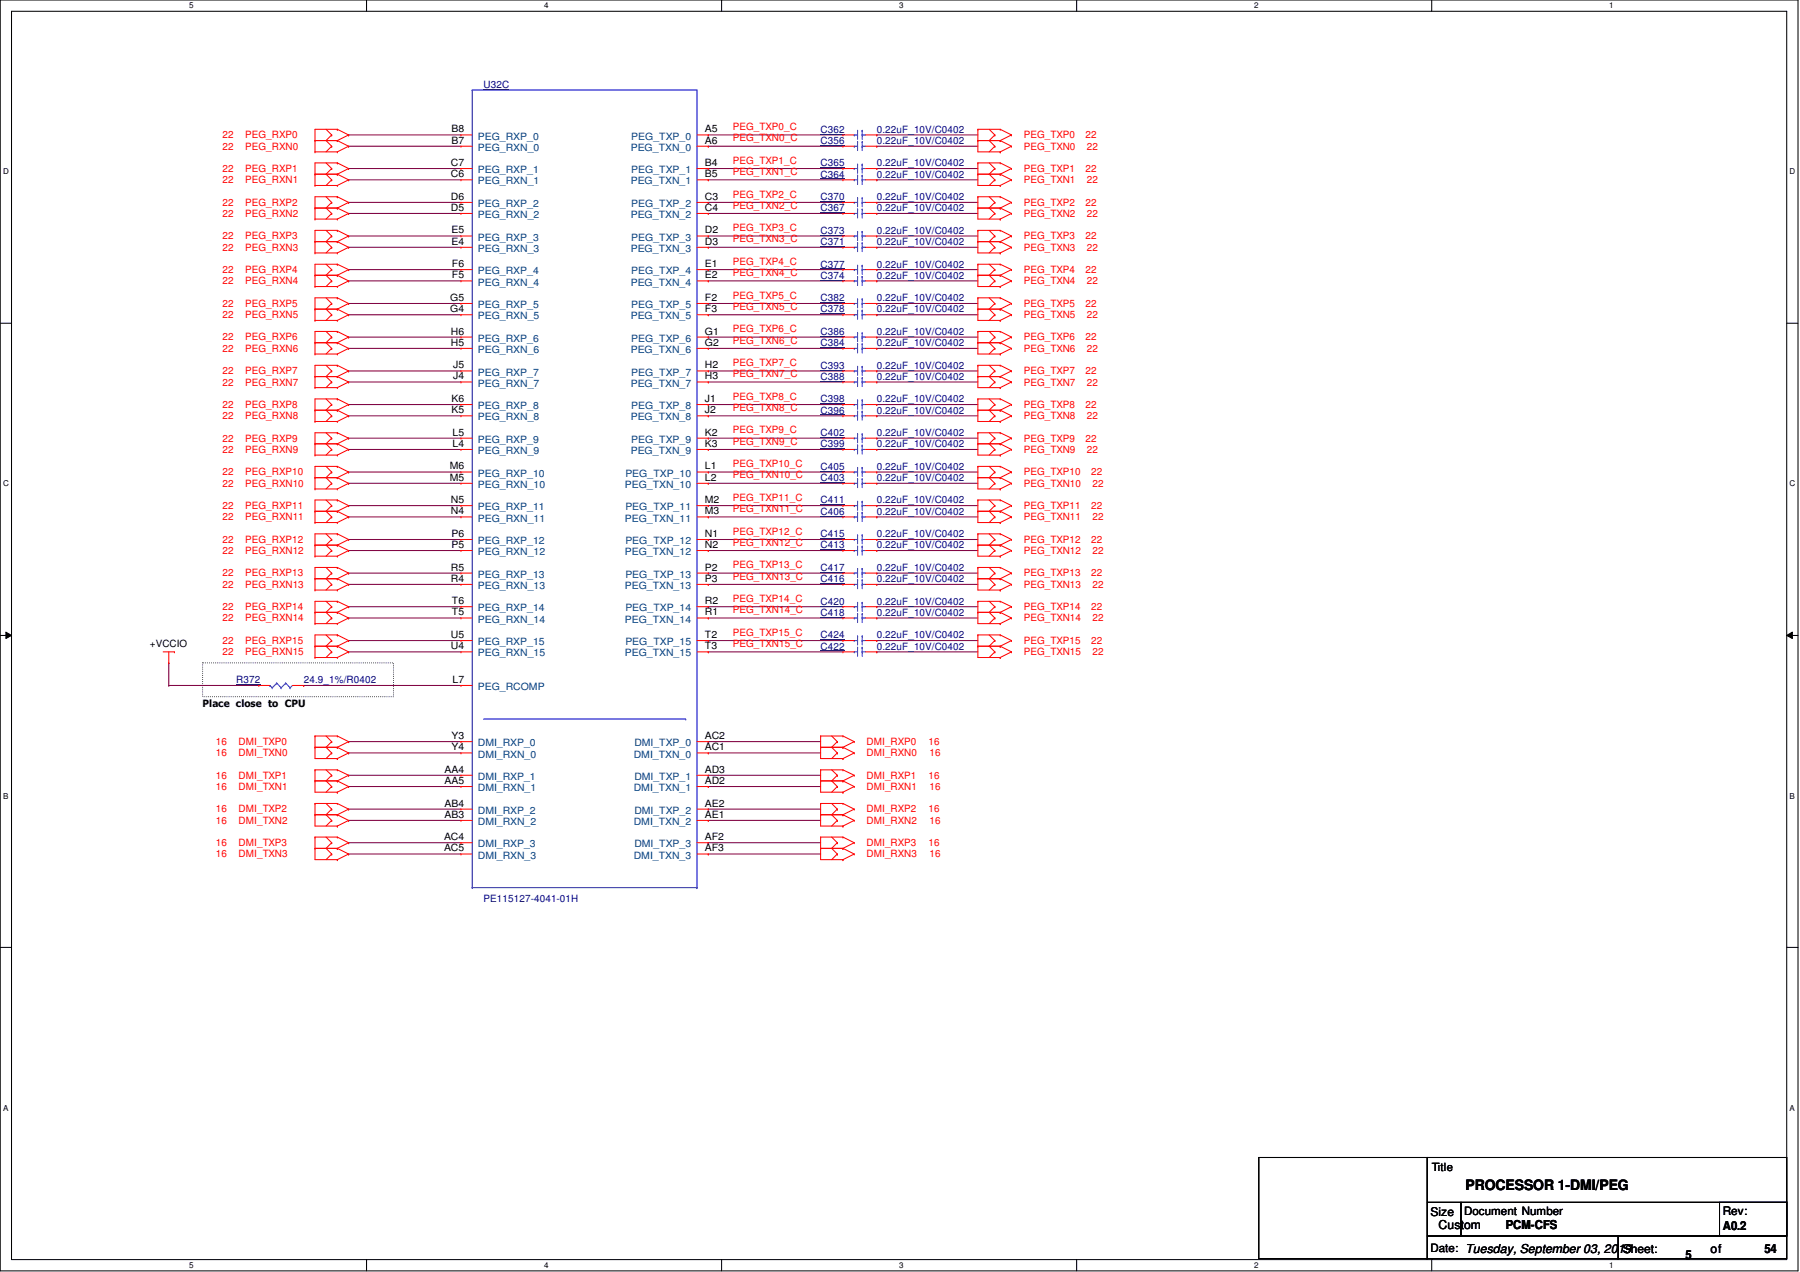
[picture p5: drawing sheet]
<svg xmlns="http://www.w3.org/2000/svg" width="297mm" height="210mm" viewBox="0 0 297 210" stroke-linecap="round" stroke-linejoin="round" font-family="sans-serif">
<defs><g id="words">
<text font-size="2.4" x="241.8" y="196.3">PROCESSOR 1-DMI/PEG</text>
<g font-size="2">
<text x="236.1" y="200.6">Size</text>
<text x="237.4" y="202.7">Custom</text>
<text x="248.5" y="202.7">PCM-CFS</text>
<text x="284.3" y="202.9">A0.2</text>
<text x="267.8" y="206.7">Sheet:</text>
<text x="278.2" y="207.7">5</text>
<text x="282.3" y="206.8">of</text>
<text x="291.2" y="206.8">54</text>
</g>
<g font-size="1.9">
<text x="236.3" y="193.3">Title</text>
<text x="241.6" y="200.5">Document Number</text>
<text x="284.3" y="200.6">Rev:</text>
<text x="236.1" y="206.6">Date: Tuesday, September 03, 2019</text>
</g>
<g font-size="1.7" fill="#000080">
<text x="79.8" y="14.5">U32C</text>
<text x="135.4" y="21.9">C362</text>
<text x="135.4" y="23.7">C356</text>
<text x="144.7" y="21.9">0.22uF_10V/C0402</text>
<text x="144.7" y="23.7">0.22uF_10V/C0402</text>
<text x="135.4" y="29.3">C364</text>
<text x="135.4" y="27.4">C365</text>
<text x="144.7" y="29.3">0.22uF_10V/C0402</text>
<text x="144.7" y="27.4">0.22uF_10V/C0402</text>
<text x="135.4" y="33">C370</text>
<text x="135.4" y="34.9">C367</text>
<text x="144.7" y="33">0.22uF_10V/C0402</text>
<text x="144.7" y="34.9">0.22uF_10V/C0402</text>
<text x="135.4" y="38.6">C373</text>
<text x="135.4" y="40.4">C371</text>
<text x="144.7" y="38.6">0.22uF_10V/C0402</text>
<text x="144.7" y="40.4">0.22uF_10V/C0402</text>
<text x="135.4" y="46">C374</text>
<text x="135.4" y="44.2">C377</text>
<text x="144.7" y="46">0.22uF_10V/C0402</text>
<text x="144.7" y="44.2">0.22uF_10V/C0402</text>
<text x="135.4" y="49.7">C382</text>
<text x="135.4" y="51.6">C378</text>
<text x="144.7" y="49.7">0.22uF_10V/C0402</text>
<text x="144.7" y="51.6">0.22uF_10V/C0402</text>
<text x="135.4" y="55.2">C386</text>
<text x="135.4" y="57.1">C384</text>
<text x="144.7" y="55.2">0.22uF_10V/C0402</text>
<text x="144.7" y="57.1">0.22uF_10V/C0402</text>
<text x="135.4" y="60.8">C393</text>
<text x="135.4" y="62.7">C388</text>
<text x="144.7" y="60.8">0.22uF_10V/C0402</text>
<text x="144.7" y="62.7">0.22uF_10V/C0402</text>
<text x="135.4" y="68.2">C396</text>
<text x="135.4" y="66.4">C398</text>
<text x="135.4" y="72">C402</text>
<text x="144.7" y="68.2">0.22uF_10V/C0402</text>
<text x="144.7" y="66.4">0.22uF_10V/C0402</text>
<text x="144.7" y="72">0.22uF_10V/C0402</text>
<text x="135.4" y="73.8">C399</text>
<text x="135.4" y="77.5">C405</text>
<text x="144.7" y="73.8">0.22uF_10V/C0402</text>
<text x="144.7" y="77.5">0.22uF_10V/C0402</text>
<text x="135.4" y="79.4">C403</text>
<text x="135.4" y="83.1">C411</text>
<text x="144.7" y="79.4">0.22uF_10V/C0402</text>
<text x="144.7" y="83.1">0.22uF_10V/C0402</text>
<text x="135.4" y="84.9">C406</text>
<text x="135.4" y="88.6">C415</text>
<text x="144.7" y="84.9">0.22uF_10V/C0402</text>
<text x="144.7" y="88.6">0.22uF_10V/C0402</text>
<text x="135.4" y="94.2">C417</text>
<text x="135.4" y="90.5">C413</text>
<text x="144.7" y="94.2">0.22uF_10V/C0402</text>
<text x="144.7" y="90.5">0.22uF_10V/C0402</text>
<text x="135.4" y="101.6">C418</text>
<text x="135.4" y="96.1">C416</text>
<text x="135.4" y="99.8">C420</text>
<text x="144.7" y="101.6">0.22uF_10V/C0402</text>
<text x="144.7" y="96.1">0.22uF_10V/C0402</text>
<text x="144.7" y="99.8">0.22uF_10V/C0402</text>
<text x="135.4" y="107.2">C422</text>
<text x="135.4" y="105.3">C424</text>
<text x="144.7" y="107.2">0.22uF_10V/C0402</text>
<text x="144.7" y="105.3">0.22uF_10V/C0402</text>
<text x="39" y="112.7">R372</text>
<text x="50.1" y="112.7">24.9_1%/R0402</text>
<text x="79.8" y="148.9">PE115127-4041-01H</text>
</g>
<g font-size="1.7" fill="#f00">
<text x="36.7" y="22.8">22</text>
<text x="40.5" y="22.8">PEG_RXP0</text>
<text x="120.9" y="21.5">PEG_TXP0_C</text>
<text x="120.9" y="23.3">PEG_TXN0_C</text>
<text x="168.9" y="22.8">PEG_TXP0</text>
<text x="179.2" y="22.8">22</text>
<text x="36.7" y="28.4">22</text>
<text x="36.7" y="24.7">22</text>
<text x="40.5" y="28.4">PEG_RXP1</text>
<text x="40.5" y="24.7">PEG_RXN0</text>
<text x="120.9" y="27">PEG_TXP1_C</text>
<text x="120.9" y="28.9">PEG_TXN1_C</text>
<text x="168.9" y="24.7">PEG_TXN0</text>
<text x="168.9" y="28.4">PEG_TXP1</text>
<text x="179.2" y="28.4">22</text>
<text x="179.4" y="24.7">22</text>
<text x="36.7" y="34">22</text>
<text x="36.7" y="35.8">22</text>
<text x="36.7" y="30.2">22</text>
<text x="40.5" y="34">PEG_RXP2</text>
<text x="40.5" y="35.8">PEG_RXN2</text>
<text x="40.5" y="30.2">PEG_RXN1</text>
<text x="120.9" y="32.6">PEG_TXP2_C</text>
<text x="120.9" y="34.4">PEG_TXN2_C</text>
<text x="168.9" y="30.2">PEG_TXN1</text>
<text x="168.9" y="34">PEG_TXP2</text>
<text x="168.9" y="35.8">PEG_TXN2</text>
<text x="179.2" y="34">22</text>
<text x="179.4" y="30.2">22</text>
<text x="179.4" y="35.8">22</text>
<text x="36.7" y="39.5">22</text>
<text x="36.7" y="41.4">22</text>
<text x="40.5" y="39.5">PEG_RXP3</text>
<text x="40.5" y="41.4">PEG_RXN3</text>
<text x="120.9" y="38.1">PEG_TXP3_C</text>
<text x="120.9" y="40">PEG_TXN3_C</text>
<text x="168.9" y="39.5">PEG_TXP3</text>
<text x="168.9" y="41.4">PEG_TXN3</text>
<text x="179.2" y="39.5">22</text>
<text x="179.4" y="41.4">22</text>
<text x="36.7" y="45.1">22</text>
<text x="36.7" y="46.9">22</text>
<text x="40.5" y="45.1">PEG_RXP4</text>
<text x="40.5" y="46.9">PEG_RXN4</text>
<text x="120.9" y="43.7">PEG_TXP4_C</text>
<text x="120.9" y="45.6">PEG_TXN4_C</text>
<text x="168.9" y="45.1">PEG_TXP4</text>
<text x="168.9" y="46.9">PEG_TXN4</text>
<text x="179.2" y="45.1">22</text>
<text x="179.4" y="46.9">22</text>
<text x="36.7" y="50.6">22</text>
<text x="36.7" y="52.5">22</text>
<text x="40.5" y="50.6">PEG_RXP5</text>
<text x="40.5" y="52.5">PEG_RXN5</text>
<text x="120.9" y="49.3">PEG_TXP5_C</text>
<text x="120.9" y="51.1">PEG_TXN5_C</text>
<text x="168.9" y="50.6">PEG_TXP5</text>
<text x="168.9" y="52.5">PEG_TXN5</text>
<text x="179.2" y="50.6">22</text>
<text x="179.4" y="52.5">22</text>
<text x="36.7" y="56.2">22</text>
<text x="36.7" y="58">22</text>
<text x="40.5" y="56.2">PEG_RXP6</text>
<text x="40.5" y="58">PEG_RXN6</text>
<text x="120.9" y="54.8">PEG_TXP6_C</text>
<text x="120.9" y="56.7">PEG_TXN6_C</text>
<text x="168.9" y="56.2">PEG_TXP6</text>
<text x="168.9" y="58">PEG_TXN6</text>
<text x="179.2" y="56.2">22</text>
<text x="179.4" y="58">22</text>
<text x="36.7" y="61.8">22</text>
<text x="36.7" y="63.6">22</text>
<text x="40.5" y="61.8">PEG_RXP7</text>
<text x="40.5" y="63.6">PEG_RXN7</text>
<text x="120.9" y="60.4">PEG_TXP7_C</text>
<text x="120.9" y="62.2">PEG_TXN7_C</text>
<text x="120.9" y="66">PEG_TXP8_C</text>
<text x="168.9" y="61.8">PEG_TXP7</text>
<text x="168.9" y="63.6">PEG_TXN7</text>
<text x="179.2" y="61.8">22</text>
<text x="179.4" y="63.6">22</text>
<text x="36.7" y="67.3">22</text>
<text x="36.7" y="69.2">22</text>
<text x="40.5" y="67.3">PEG_RXP8</text>
<text x="40.5" y="69.2">PEG_RXN8</text>
<text x="120.9" y="67.8">PEG_TXN8_C</text>
<text x="120.9" y="71.5">PEG_TXP9_C</text>
<text x="168.9" y="67.3">PEG_TXP8</text>
<text x="168.9" y="69.2">PEG_TXN8</text>
<text x="179.2" y="67.3">22</text>
<text x="179.4" y="69.2">22</text>
<text x="36.7" y="72.9">22</text>
<text x="36.7" y="74.7">22</text>
<text x="40.5" y="72.9">PEG_RXP9</text>
<text x="40.5" y="74.7">PEG_RXN9</text>
<text x="120.9" y="73.4">PEG_TXN9_C</text>
<text x="120.9" y="77.1">PEG_TXP10_C</text>
<text x="168.9" y="72.9">PEG_TXP9</text>
<text x="168.9" y="74.7">PEG_TXN9</text>
<text x="179.2" y="72.9">22</text>
<text x="179.4" y="74.7">22</text>
<text x="36.7" y="78.4">22</text>
<text x="36.7" y="80.3">22</text>
<text x="36.7" y="84">22</text>
<text x="40.5" y="78.4">PEG_RXP10</text>
<text x="40.5" y="80.3">PEG_RXN10</text>
<text x="40.5" y="84">PEG_RXP11</text>
<text x="120.9" y="79">PEG_TXN10_C</text>
<text x="120.9" y="82.6">PEG_TXP11_C</text>
<text x="168.9" y="78.4">PEG_TXP10</text>
<text x="168.9" y="80.3">PEG_TXN10</text>
<text x="168.9" y="84">PEG_TXP11</text>
<text x="180.1" y="78.4">22</text>
<text x="180.1" y="84">22</text>
<text x="180.3" y="80.3">22</text>
<text x="36.7" y="85.9">22</text>
<text x="36.7" y="89.6">22</text>
<text x="40.5" y="85.9">PEG_RXN11</text>
<text x="40.5" y="89.6">PEG_RXP12</text>
<text x="120.9" y="84.5">PEG_TXN11_C</text>
<text x="120.9" y="88.2">PEG_TXP12_C</text>
<text x="168.9" y="85.9">PEG_TXN11</text>
<text x="168.9" y="89.6">PEG_TXP12</text>
<text x="180.1" y="89.6">22</text>
<text x="180.3" y="85.9">22</text>
<text x="36.7" y="91.4">22</text>
<text x="36.7" y="95.1">22</text>
<text x="40.5" y="91.4">PEG_RXN12</text>
<text x="40.5" y="95.1">PEG_RXP13</text>
<text x="120.9" y="90">PEG_TXN12_C</text>
<text x="120.9" y="93.8">PEG_TXP13_C</text>
<text x="120.9" y="95.6">PEG_TXN13_C</text>
<text x="168.9" y="91.4">PEG_TXN12</text>
<text x="168.9" y="95.1">PEG_TXP13</text>
<text x="180.1" y="95.1">22</text>
<text x="180.3" y="91.4">22</text>
<text x="36.7" y="97">22</text>
<text x="36.7" y="100.7">22</text>
<text x="40.5" y="97">PEG_RXN13</text>
<text x="40.5" y="100.7">PEG_RXP14</text>
<text x="120.9" y="99.3">PEG_TXP14_C</text>
<text x="120.9" y="101.2">PEG_TXN14_C</text>
<text x="168.9" y="97">PEG_TXN13</text>
<text x="168.9" y="100.7">PEG_TXP14</text>
<text x="180.1" y="100.7">22</text>
<text x="180.3" y="97">22</text>
<text x="36.7" y="102.5">22</text>
<text x="36.7" y="106.3">22</text>
<text x="40.5" y="102.5">PEG_RXN14</text>
<text x="40.5" y="106.3">PEG_RXP15</text>
<text x="120.9" y="104.9">PEG_TXP15_C</text>
<text x="120.9" y="106.8">PEG_TXN15_C</text>
<text x="168.9" y="102.5">PEG_TXN14</text>
<text x="168.9" y="106.3">PEG_TXP15</text>
<text x="180.1" y="106.3">22</text>
<text x="180.3" y="102.5">22</text>
<text x="36.7" y="108.1">22</text>
<text x="40.5" y="108.1">PEG_RXN15</text>
<text x="168.9" y="108.1">PEG_TXN15</text>
<text x="180.3" y="108.1">22</text>
<text x="35.6" y="124.8">16</text>
<text x="35.6" y="122.9">16</text>
<text x="39.4" y="124.8">DMI_TXN0</text>
<text x="39.4" y="122.9">DMI_TXP0</text>
<text x="143" y="122.9">DMI_RXP0</text>
<text x="143" y="124.8">DMI_RXN0</text>
<text x="153.2" y="122.9">16</text>
<text x="153.4" y="124.8">16</text>
<text x="35.6" y="130.3">16</text>
<text x="35.6" y="128.5">16</text>
<text x="39.4" y="130.3">DMI_TXN1</text>
<text x="39.4" y="128.5">DMI_TXP1</text>
<text x="143" y="128.5">DMI_RXP1</text>
<text x="143" y="130.3">DMI_RXN1</text>
<text x="153.2" y="128.5">16</text>
<text x="153.4" y="130.3">16</text>
<text x="35.6" y="135.9">16</text>
<text x="35.6" y="134.1">16</text>
<text x="39.4" y="135.9">DMI_TXN2</text>
<text x="39.4" y="134.1">DMI_TXP2</text>
<text x="143" y="134.1">DMI_RXP2</text>
<text x="143" y="135.9">DMI_RXN2</text>
<text x="153.2" y="134.1">16</text>
<text x="153.4" y="135.9">16</text>
<text x="35.6" y="141.5">16</text>
<text x="35.6" y="139.6">16</text>
<text x="39.4" y="141.5">DMI_TXN3</text>
<text x="39.4" y="139.6">DMI_TXP3</text>
<text x="143" y="139.6">DMI_RXP3</text>
<text x="143" y="141.5">DMI_RXN3</text>
<text x="153.2" y="139.6">16</text>
<text x="153.4" y="141.5">16</text>
</g>
<g font-size="1.7">
<text x="74.5" y="23.7">B7</text>
<text x="74.5" y="21.8">B8</text>
<text x="116.3" y="23.7">A6</text>
<text x="116.3" y="21.8">A5</text>
<text x="74.4" y="29.3">C6</text>
<text x="74.4" y="27.4">C7</text>
<text x="116.3" y="29.3">B5</text>
<text x="116.3" y="27.4">B4</text>
<text x="74.4" y="34.8">D5</text>
<text x="74.4" y="33">D6</text>
<text x="116.3" y="33">C3</text>
<text x="116.3" y="34.8">C4</text>
<text x="74.5" y="38.5">E5</text>
<text x="74.5" y="40.4">E4</text>
<text x="116.3" y="38.5">D2</text>
<text x="116.3" y="40.4">D3</text>
<text x="74.6" y="45.9">F5</text>
<text x="74.6" y="44.1">F6</text>
<text x="116.3" y="45.9">E2</text>
<text x="116.3" y="44.1">E1</text>
<text x="74.3" y="51.5">G4</text>
<text x="74.3" y="49.7">G5</text>
<text x="116.3" y="49.7">F2</text>
<text x="116.3" y="51.5">F3</text>
<text x="74.4" y="57.1">H5</text>
<text x="74.4" y="55.2">H6</text>
<text x="116.3" y="55.2">G1</text>
<text x="116.3" y="57.1">G2</text>
<text x="74.8" y="60.8">J5</text>
<text x="74.8" y="62.6">J4</text>
<text x="116.3" y="62.6">H3</text>
<text x="116.3" y="60.8">H2</text>
<text x="74.5" y="68.2">K5</text>
<text x="74.5" y="66.3">K6</text>
<text x="74.7" y="71.9">L5</text>
<text x="116.3" y="68.2">J2</text>
<text x="116.3" y="71.9">K2</text>
<text x="116.3" y="66.3">J1</text>
<text x="74.2" y="77.5">M6</text>
<text x="74.7" y="73.7">L4</text>
<text x="116.3" y="73.7">K3</text>
<text x="116.3" y="77.5">L1</text>
<text x="74.2" y="79.3">M5</text>
<text x="74.4" y="83">N5</text>
<text x="116.3" y="83">M2</text>
<text x="116.3" y="79.3">L2</text>
<text x="74.4" y="84.9">N4</text>
<text x="74.5" y="88.6">P6</text>
<text x="116.3" y="88.6">N1</text>
<text x="116.3" y="84.9">M3</text>
<text x="74.4" y="94.1">R5</text>
<text x="74.5" y="90.4">P5</text>
<text x="116.3" y="94.1">P2</text>
<text x="116.3" y="90.4">N2</text>
<text x="74.4" y="96">R4</text>
<text x="74.6" y="101.6">T5</text>
<text x="74.6" y="99.7">T6</text>
<text x="116.3" y="99.7">R2</text>
<text x="116.3" y="101.6">R1</text>
<text x="116.3" y="96">P3</text>
<text x="24.7" y="106.8">+VCCIO</text>
<text x="74.4" y="107.1">U4</text>
<text x="74.4" y="105.3">U5</text>
<text x="116.3" y="107.1">T3</text>
<text x="116.3" y="105.3">T2</text>
<text x="74.7" y="112.7">L7</text>
<text x="33.4" y="116.6">Place close to CPU</text>
<text x="74.5" y="123.8">Y4</text>
<text x="74.5" y="122">Y3</text>
<text x="116.3" y="122">AC2</text>
<text x="116.3" y="123.8">AC1</text>
<text x="73.4" y="129.4">AA5</text>
<text x="73.4" y="127.5">AA4</text>
<text x="116.3" y="129.4">AD2</text>
<text x="116.3" y="127.5">AD3</text>
<text x="73.4" y="133.1">AB4</text>
<text x="73.4" y="135">AB3</text>
<text x="116.3" y="133.1">AE2</text>
<text x="116.3" y="135">AE1</text>
<text x="73.3" y="140.5">AC5</text>
<text x="73.3" y="138.6">AC4</text>
<text x="116.3" y="138.6">AF2</text>
<text x="116.3" y="140.5">AF3</text>
</g>
<g font-size="1.7" fill="#004080">
<text x="78.9" y="23">PEG_RXP_0</text>
<text x="104.2" y="23">PEG_TXP_0</text>
<text x="78.9" y="28.6">PEG_RXP_1</text>
<text x="78.9" y="24.9">PEG_RXN_0</text>
<text x="104.1" y="24.9">PEG_TXN_0</text>
<text x="104.2" y="28.6">PEG_TXP_1</text>
<text x="78.9" y="36">PEG_RXN_2</text>
<text x="78.9" y="34.2">PEG_RXP_2</text>
<text x="78.9" y="30.4">PEG_RXN_1</text>
<text x="104.1" y="36">PEG_TXN_2</text>
<text x="104.1" y="30.4">PEG_TXN_1</text>
<text x="104.2" y="34.2">PEG_TXP_2</text>
<text x="78.9" y="39.7">PEG_RXP_3</text>
<text x="78.9" y="41.6">PEG_RXN_3</text>
<text x="104.1" y="41.6">PEG_TXN_3</text>
<text x="104.2" y="39.7">PEG_TXP_3</text>
<text x="78.9" y="47.1">PEG_RXN_4</text>
<text x="78.9" y="45.3">PEG_RXP_4</text>
<text x="104.1" y="47.1">PEG_TXN_4</text>
<text x="104.2" y="45.3">PEG_TXP_4</text>
<text x="78.9" y="52.7">PEG_RXN_5</text>
<text x="78.9" y="50.8">PEG_RXP_5</text>
<text x="104.1" y="52.7">PEG_TXN_5</text>
<text x="104.2" y="50.8">PEG_TXP_5</text>
<text x="78.9" y="58.3">PEG_RXN_6</text>
<text x="78.9" y="56.4">PEG_RXP_6</text>
<text x="104.1" y="58.3">PEG_TXN_6</text>
<text x="104.2" y="56.4">PEG_TXP_6</text>
<text x="78.9" y="62">PEG_RXP_7</text>
<text x="78.9" y="63.8">PEG_RXN_7</text>
<text x="104.1" y="63.8">PEG_TXN_7</text>
<text x="104.2" y="62">PEG_TXP_7</text>
<text x="78.9" y="69.4">PEG_RXN_8</text>
<text x="78.9" y="67.5">PEG_RXP_8</text>
<text x="104.1" y="69.4">PEG_TXN_8</text>
<text x="104.2" y="67.5">PEG_TXP_8</text>
<text x="78.9" y="73.1">PEG_RXP_9</text>
<text x="78.9" y="74.9">PEG_RXN_9</text>
<text x="104.1" y="74.9">PEG_TXN_9</text>
<text x="104.2" y="73.1">PEG_TXP_9</text>
<text x="78.9" y="80.5">PEG_RXN_10</text>
<text x="78.9" y="78.7">PEG_RXP_10</text>
<text x="103.1" y="80.5">PEG_TXN_10</text>
<text x="103.2" y="78.7">PEG_TXP_10</text>
<text x="78.9" y="89.8">PEG_RXP_12</text>
<text x="78.9" y="86.1">PEG_RXN_11</text>
<text x="78.9" y="84.2">PEG_RXP_11</text>
<text x="103.1" y="86.1">PEG_TXN_11</text>
<text x="103.2" y="89.8">PEG_TXP_12</text>
<text x="103.2" y="84.2">PEG_TXP_11</text>
<text x="78.9" y="91.6">PEG_RXN_12</text>
<text x="78.9" y="95.3">PEG_RXP_13</text>
<text x="103.1" y="91.6">PEG_TXN_12</text>
<text x="103.2" y="95.3">PEG_TXP_13</text>
<text x="78.9" y="97.2">PEG_RXN_13</text>
<text x="78.9" y="100.9">PEG_RXP_14</text>
<text x="103.1" y="97.2">PEG_TXN_13</text>
<text x="103.2" y="100.9">PEG_TXP_14</text>
<text x="78.9" y="102.7">PEG_RXN_14</text>
<text x="78.9" y="106.5">PEG_RXP_15</text>
<text x="103.1" y="102.7">PEG_TXN_14</text>
<text x="103.2" y="106.5">PEG_TXP_15</text>
<text x="78.9" y="108.3">PEG_RXN_15</text>
<text x="78.9" y="113.9">PEG_RCOMP</text>
<text x="103.1" y="108.3">PEG_TXN_15</text>
<text x="78.9" y="125">DMI_RXN_0</text>
<text x="78.9" y="123.1">DMI_RXP_0</text>
<text x="104.6" y="125">DMI_TXN_0</text>
<text x="104.7" y="123.1">DMI_TXP_0</text>
<text x="78.9" y="130.6">DMI_RXN_1</text>
<text x="78.9" y="128.7">DMI_RXP_1</text>
<text x="104.6" y="130.6">DMI_TXN_1</text>
<text x="104.7" y="128.7">DMI_TXP_1</text>
<text x="78.9" y="134.3">DMI_RXP_2</text>
<text x="78.9" y="136.1">DMI_RXN_2</text>
<text x="104.6" y="136.1">DMI_TXN_2</text>
<text x="104.7" y="134.3">DMI_TXP_2</text>
<text x="78.9" y="141.7">DMI_RXN_3</text>
<text x="78.9" y="139.8">DMI_RXP_3</text>
<text x="104.6" y="141.7">DMI_TXN_3</text>
<text x="104.7" y="139.8">DMI_TXP_3</text>
</g>
<g font-size="1.3">
<text x="31.2" y="1.4">5</text>
<text x="89.8" y="1.4">4</text>
<text x="148.4" y="1.4">3</text>
<text x="207" y="1.4">2</text>
<text x="265.6" y="1.4">1</text>
<text x=".5" y="28.8">D</text>
<text x="295.3" y="28.8">D</text>
<text x=".5" y="80.3">C</text>
<text x="295.3" y="80.3">C</text>
<text x=".5" y="131.8">B</text>
<text x="295.3" y="131.8">B</text>
<text x=".5" y="183.3">A</text>
<text x="295.3" y="183.3">A</text>
<text x="31.2" y="209.3">5</text>
<text x="89.8" y="209.3">4</text>
<text x="148.4" y="209.3">3</text>
<text x="207" y="209.3">2</text>
<text x="265.6" y="209.3">1</text>
</g>
</g></defs>
<path d="M0 0h296.7v209.7h-296.7zM1.9 1.9h292.9v206h-292.9z" fill="none" stroke="#000" stroke-width=".17"/>
<g fill="#fff">
<path d="M31.2 .2h.7v1.5h-.7z"/>
<path d="M31.2 208.1h.7v1.4h-.7z"/>
</g>
<path d="M60.5 0v1.9M60.5 207.9v1.8" fill="none" stroke="#000" stroke-width=".17"/>
<g fill="#fff">
<path d="M89.8 .2h.7v1.5h-.7z"/>
<path d="M89.8 208.1h.7v1.4h-.7z"/>
</g>
<path d="M119.1 0v1.9M119.1 207.9v1.8" fill="none" stroke="#000" stroke-width=".17"/>
<g fill="#fff">
<path d="M148.4 .2h.7v1.5h-.7z"/>
<path d="M148.4 208.1h.7v1.4h-.7z"/>
</g>
<path d="M177.7 0v1.9M177.7 207.9v1.8" fill="none" stroke="#000" stroke-width=".17"/>
<g fill="#fff">
<path d="M207 .2h.7v1.5h-.7z"/>
<path d="M207 208.1h.7v1.4h-.7z"/>
</g>
<path d="M236.3 0v1.9M236.3 207.9v1.8" fill="none" stroke="#000" stroke-width=".17"/>
<g fill="#fff">
<path d="M265.6 .2h.7v1.5h-.7z"/>
<path d="M265.6 208.1h.7v1.4h-.7z"/>
<path d="M.5 27.6h.9v1.5h-.9z"/>
<path d="M295.3 27.6h.9v1.5h-.9z"/>
<path d="M.5 79.1h.9v1.5h-.9z"/>
<path d="M295.3 79.1h.9v1.5h-.9z"/>
</g>
<path d="M0 53.3h1.9M294.8 53.3h1.9" fill="none" stroke="#000" stroke-width=".17"/>
<g fill="#fff">
<path d="M.5 130.6h.9v1.5h-.9z"/>
<path d="M295.3 130.6h.9v1.5h-.9z"/>
</g>
<path d="M0 104.9h1.9M1 104.3l.9 .6-.9 .5zM294.8 104.9l1-.6v1.1zM294.8 104.9h1.9" fill="none" stroke="#000" stroke-width=".17"/>
<path d="M1 104.3l.9 .6-.9 .5zM294.8 104.9l1-.6v1.1z" fill="#000"/>
<g fill="#fff">
<path d="M.5 182.1h.8v1.5h-.8z"/>
<path d="M295.3 182.1h.8v1.5h-.8z"/>
</g>
<path d="M0 156.3h1.9M294.8 156.3h1.9M207.7 191h27.8v16.7h-27.8zM235.5 198.4h5.6v5.6h-5.6zM235.5 191h59.3v7.4h-59.3zM241.1 198.4h53.7v5.6h-53.7zM283.8 198.4h11v5.6h-11zM235.5 204h31.5v3.7h-31.5zM267 204h27.8v3.7h-27.8z" fill="none" stroke="#000" stroke-width=".17"/>
<path d="M33.4 109.4h31.5v5.6h-31.5z" fill="none" stroke="#000" stroke-width=".17" stroke-dasharray="0 .3"/>
<g fill="none" stroke="#800040" stroke-width=".17">
<path d="M57.5 38.9h.1M57.5 33.4h.1M57.5 35.2h.1M57.5 27.8h.1M57.5 29.7h.1M57.5 22.3h.1M57.5 24.1h.1M57.5 38.9h18.6M57.5 33.4h18.6M57.5 35.2h18.6M57.5 27.8h18.6M57.5 29.7h18.6"/>
<path d="M57.5 22.3h18.6M57.5 24.1h18.6M116.9 22.3h.1M116.9 24.1h.1M116.9 27.8h.1M116.9 29.7h.1M116.9 33.4h.1M116.9 35.2h.1M116.9 38.9h.1M116.9 38.9h22.2M116.9 33.4h22.2M116.9 35.2h22.2"/>
<path d="M116.9 27.8h22.2M116.9 29.7h22.2M116.9 22.3h22.2M116.9 24.1h22.2M144.7 22.3h.1M144.7 24.1h.1M144.7 27.8h.1M144.7 29.7h.1M144.7 33.4h.1M144.7 35.2h.1M144.7 38.9h.1M144.7 38.9h16.7"/>
<path d="M144.7 33.4h16.7M144.7 35.2h16.7M144.7 27.8h16.7M144.7 29.7h16.7M144.7 22.3h16.7M144.7 24.1h16.7M57.5 50.1h.1M57.5 51.9h.1M57.5 40.8h.1M57.5 55.6h.1M57.5 57.5h.1M57.5 44.5h.1"/>
<path d="M57.5 46.4h.1M57.5 50.1h18.6M57.5 51.9h18.6M57.5 40.8h18.6M57.5 55.6h18.6M57.5 57.5h18.6M57.5 44.5h18.6M57.5 46.4h18.6M116.9 40.8h.1M116.9 44.5h.1M116.9 46.4h.1M116.9 50.1h.1"/>
<path d="M116.9 51.9h.1M116.9 55.6h.1M116.9 57.5h.1M116.9 50.1h22.2M116.9 51.9h22.2M116.9 40.8h22.2M116.9 55.6h22.2M116.9 57.5h22.2M116.9 44.5h22.2M116.9 46.4h22.2M144.7 40.8h.1M144.7 44.5h.1"/>
<path d="M144.7 46.4h.1M144.7 50.1h.1M144.7 51.9h.1M144.7 55.6h.1M144.7 57.5h.1M144.7 50.1h16.7M144.7 51.9h16.7M144.7 40.8h16.7M144.7 55.6h16.7M144.7 57.5h16.7M144.7 44.5h16.7M144.7 46.4h16.7"/>
<path d="M57.5 77.9h.1M57.5 79.8h.1M57.5 66.8h.1M57.5 68.6h.1M57.5 72.3h.1M57.5 74.2h.1M57.5 61.2h.1M57.5 63h.1M57.5 77.9h18.6M57.5 79.8h18.6M57.5 66.8h18.6M57.5 68.6h18.6"/>
<path d="M57.5 72.3h18.6M57.5 74.2h18.6M57.5 61.2h18.6M57.5 63h18.6M116.9 61.2h.1M116.9 63h.1M116.9 66.8h.1M116.9 68.6h.1M116.9 72.3h.1M116.9 74.2h.1M116.9 77.9h.1M116.9 79.8h.1"/>
<path d="M116.9 77.9h22.2M116.9 79.8h22.2M116.9 66.8h22.2M116.9 68.6h22.2M116.9 72.3h22.2M116.9 74.2h22.2M116.9 61.2h22.2M116.9 63h22.2M144.7 61.2h.1M144.7 63h.1M144.7 66.8h.1M144.7 68.6h.1"/>
<path d="M144.7 72.3h.1M144.7 74.2h.1M144.7 77.9h.1M144.7 79.8h.1M144.7 77.9h16.7M144.7 79.8h16.7M144.7 66.8h16.7M144.7 68.6h16.7M144.7 72.3h16.7M144.7 74.2h16.7M144.7 61.2h16.7M144.7 63h16.7"/>
<path d="M57.5 83.4h.1M57.5 85.3h.1M57.5 89h.1M57.5 90.8h.1M57.5 94.6h.1M57.5 96.4h.1M57.5 83.4h18.6M57.5 85.3h18.6M57.5 89h18.6M57.5 90.8h18.6M57.5 94.6h18.6M57.5 96.4h18.6"/>
<path d="M116.9 83.4h.1M116.9 85.3h.1M116.9 89h.1M116.9 90.8h.1M116.9 94.6h.1M116.9 96.4h.1M116.9 83.4h22.2M116.9 85.3h22.2M116.9 89h22.2M116.9 90.8h22.2M116.9 94.6h22.2M116.9 96.4h22.2"/>
<path d="M144.7 83.4h.1M144.7 85.3h.1M144.7 89h.1M144.7 90.8h.1M144.7 94.6h.1M144.7 96.4h.1M144.7 83.4h16.7M144.7 85.3h16.7M144.7 89h16.7M144.7 90.8h16.7M144.7 94.6h16.7M144.7 96.4h16.7"/>
<path d="M27.9 109.4h.1M27.9 113.1h.1M27.9 109.4v3.7M27.9 113.1h14.8M50.1 113.1h.1M50.1 113.1h26M57.5 100.1h.1M57.5 102h.1M57.5 105.7h.1M57.5 107.6h.1M57.5 100.1h18.6M57.5 102h18.6"/>
<path d="M57.5 105.7h18.6M57.5 107.6h18.6M116.9 100.1h.1M116.9 102h.1M116.9 105.7h.1M116.9 107.6h.1M116.9 100.1h22.2M116.9 102h22.2M116.9 105.7h22.2M116.9 107.6h22.2M144.7 100.1h.1M144.7 102h.1"/>
<path d="M144.7 105.7h.1M144.7 107.6h.1M144.7 100.1h16.7M144.7 102h16.7M144.7 105.7h16.7M144.7 107.6h16.7M57.5 122.4h.1M57.5 124.2h.1M57.5 127.9h.1M57.5 129.8h.1M57.5 135.4h.1M57.5 133.5h.1"/>
<path d="M57.5 139.1h.1M57.5 122.4h18.6M57.5 124.2h18.6M57.5 127.9h18.6M57.5 129.8h18.6M57.5 135.4h18.6M57.5 133.5h18.6M57.5 139.1h18.6M116.9 122.4h.1M116.9 124.2h.1M116.9 127.9h.1M116.9 129.8h.1"/>
<path d="M116.9 133.5h.1M116.9 135.4h.1M116.9 139.1h.1M116.9 122.4h18.5M116.9 124.2h18.5M116.9 127.9h18.5M116.9 129.8h18.5M116.9 135.4h18.5M116.9 133.5h18.5M116.9 139.1h18.5M57.5 140.9h.1M57.5 140.9h18.6"/>
<path d="M116.9 140.9h.1M116.9 140.9h18.5"/>
</g>
<g fill="none" stroke="#f00" stroke-width=".17">
<path d="M52 39.9h.1M52 34.3h.1M52 36.2h.1M52 28.7h.1M52 30.6h.1M52 23.2h.1M52 25.1h.1M52 23.2h3.7M52 25.1h3.7M52 28.7h3.7M52 30.6h3.7M52 34.3h3.7"/>
<path d="M52 36.2h3.7M52 39.9h3.7M53.8 38l.9 .9M53.8 32.5l.9 .9M53.8 26.9l.9 .9M53.8 21.3l.9 1M54.7 38.9h.1M54.7 33.4h.1M54.7 35.2h.1M54.7 27.8h.1M54.7 29.7h.1M54.7 22.3h.1"/>
<path d="M54.7 24.1h.1M54.7 38.9l-.9 1 .9 .9M54.7 33.4l-.9 .9 .9 .9M54.7 35.2l-.9 1M54.7 27.8l-.9 .9 .9 1M54.7 29.7l-.9 .9M54.7 22.3l-.9 .9 .9 .9M54.7 24.1l-.9 1M55.7 38h.1M55.7 39.9h.1M55.7 32.5h.1M55.7 34.3h.1"/>
<path d="M55.7 36.2h.1M55.7 26.9h.1M55.7 28.7h.1M55.7 30.6h.1M55.7 21.3h.1M55.7 23.2h.1M55.7 25.1h.1M55.7 21.3h-3.7v3.8M55.7 26.9h-3.7v3.7M55.7 32.5h-3.7v3.7M55.7 38h-3.7v3.7M55.7 38l1.8 .9"/>
<path d="M55.7 39.9l1.8 .9M55.7 32.5l1.8 .9M55.7 34.3l1.8 .9M55.7 26.9l1.8 .9M55.7 28.7l1.8 1M55.7 21.3l1.8 1M55.7 23.2l1.8 .9M57.5 38.9h.1M57.5 33.4h.1M57.5 35.2h.1M57.5 27.8h.1M57.5 29.7h.1"/>
<path d="M57.5 22.3h.1M57.5 24.1h.1M57.5 38.9l-1.8 1M57.5 33.4l-1.8 .9M57.5 35.2l-1.8 1M57.5 27.8l-1.8 .9M57.5 29.7l-1.8 .9M57.5 22.3l-1.8 .9M57.5 24.1l-1.8 1M76.1 38.9h.1M76.1 35.2h.1M76.1 33.4h.1"/>
<path d="M76.1 29.7h.1M76.1 27.8h.1M76.1 24.1h.1M76.1 22.3h.1M76.1 29.7h1.8M76.1 27.8h1.8M76.1 33.4h1.8M76.1 22.3h1.8M76.1 38.9h1.8M76.1 24.1h1.8M76.1 35.2h1.8M115 29.7h1.9"/>
<path d="M115 27.8h1.9M115 33.4h1.9M115 22.3h1.9M115 38.9h1.9M115 24.1h1.9M115 35.2h1.9M116.9 38.9h.1M116.9 33.4h.1M116.9 35.2h.1M116.9 29.7h.1M116.9 27.8h.1M116.9 24.1h.1"/>
<path d="M116.9 22.3h.1M139.1 29.7h.1M139.1 27.8h.1M139.1 33.4h.1M139.1 22.3h.1M139.1 38.9h.1M139.1 24.1h.1M139.1 35.2h.1M139.1 29.7h1.9M139.1 27.8h1.9M139.1 33.4h1.9M139.1 22.3h1.9"/>
<path d="M139.1 38.9h1.9M139.1 24.1h1.9M139.1 35.2h1.9M142.8 29.7h1.9M142.8 27.8h1.9M142.8 33.4h1.9M142.8 22.3h1.9M142.8 38.9h1.9M142.8 24.1h1.9M142.8 35.2h1.9M144.7 29.7h.1M144.7 27.8h.1"/>
<path d="M144.7 33.4h.1M144.7 22.3h.1M144.7 38.9h.1M144.7 24.1h.1M144.7 35.2h.1M161.4 21.3h.1M161.4 23.2h.1M161.4 26.9h.1M161.4 28.7h.1M161.4 32.5h.1M161.4 34.3h.1M161.4 38h.1"/>
<path d="M161.4 39.9h.1M161.4 23.2h3.7M161.4 21.3h3.7M161.4 21.3v3.8h3.7M161.4 26.9v3.7h3.7M161.4 32.5v3.7h3.7M161.4 38v3.7h3.7M161.4 28.7h3.7M161.4 26.9h3.7M161.4 34.3h3.7M161.4 32.5h3.7M161.4 39.9h3.7"/>
<path d="M161.4 38h3.7M163.2 21.3l1 1M163.2 26.9l1 .9M163.2 32.5l1 .9M163.2 38l1 .9M164.2 22.3h.1M164.2 24.1h.1M164.2 27.8h.1M164.2 29.7h.1M164.2 33.4h.1M164.2 35.2h.1M164.2 38.9h.1"/>
<path d="M164.2 22.3l-1 .9 1 .9M164.2 24.1l-1 1M164.2 27.8l-1 .9 1 1M164.2 29.7l-1 .9M164.2 33.4l-1 .9 1 .9M164.2 35.2l-1 1M164.2 38.9l-1 1 1 .9M165.1 23.2h.1M165.1 21.3h.1M165.1 25.1h.1M165.1 28.7h.1M165.1 26.9h.1"/>
<path d="M165.1 30.6h.1M165.1 34.3h.1M165.1 32.5h.1M165.1 36.2h.1M165.1 39.9h.1M165.1 38h.1M165.1 21.3l1.8 1M165.1 23.2l1.8 .9M165.1 26.9l1.8 .9M165.1 28.7l1.8 1M165.1 32.5l1.8 .9M165.1 34.3l1.8 .9"/>
<path d="M165.1 38l1.8 .9M165.1 39.9l1.8 .9M166.9 22.3h.1M166.9 24.1h.1M166.9 27.8h.1M166.9 29.7h.1M166.9 33.4h.1M166.9 35.2h.1M166.9 38.9h.1M166.9 22.3l-1.8 .9M166.9 24.1l-1.8 1M166.9 27.8l-1.8 .9"/>
<path d="M166.9 29.7l-1.8 .9M166.9 33.4l-1.8 .9M166.9 35.2l-1.8 1M166.9 38.9l-1.8 1M52 51h.1M52 52.9h.1M52 41.7h.1M52 56.6h.1M52 58.4h.1M52 45.4h.1M52 47.3h.1M52 41.7h3.7"/>
<path d="M52 45.4h3.7M52 47.3h3.7M52 51h3.7M52 52.9h3.7M52 56.6h3.7M52 58.4h3.7M53.8 49.1l.9 1M53.8 54.7l.9 .9M53.8 43.6l.9 .9M54.7 50.1h.1M54.7 51.9h.1M54.7 40.8h.1"/>
<path d="M54.7 55.6h.1M54.7 57.5h.1M54.7 44.5h.1M54.7 46.4h.1M54.7 50.1l-.9 .9 .9 .9M54.7 51.9l-.9 1M54.7 40.8l-.9 .9M54.7 55.6l-.9 1 .9 .9M54.7 57.5l-.9 .9M54.7 44.5l-.9 .9 .9 1M54.7 46.4l-.9 .9M55.7 49.1h.1"/>
<path d="M55.7 51h.1M55.7 52.9h.1M55.7 41.7h.1M55.7 54.7h.1M55.7 56.6h.1M55.7 58.4h.1M55.7 43.6h.1M55.7 45.4h.1M55.7 47.3h.1M55.7 43.6h-3.7v3.7M55.7 49.1h-3.7v3.8M55.7 54.7h-3.7v3.7"/>
<path d="M55.7 49.1l1.8 1M55.7 51l1.8 .9M55.7 54.7l1.8 .9M55.7 56.6l1.8 .9M55.7 43.6l1.8 .9M55.7 45.4l1.8 1M57.5 50.1h.1M57.5 51.9h.1M57.5 40.8h.1M57.5 55.6h.1M57.5 57.5h.1M57.5 44.5h.1"/>
<path d="M57.5 46.4h.1M57.5 50.1l-1.8 .9M57.5 51.9l-1.8 1M57.5 40.8l-1.8 .9M57.5 55.6l-1.8 1M57.5 57.5l-1.8 .9M57.5 44.5l-1.8 .9M57.5 46.4l-1.8 .9M76.1 57.5h.1M76.1 51.9h.1M76.1 55.6h.1M76.1 50.1h.1"/>
<path d="M76.1 46.4h.1M76.1 44.5h.1M76.1 40.8h.1M76.1 50.1h1.8M76.1 51.9h1.8M76.1 55.6h1.8M76.1 46.4h1.8M76.1 40.8h1.8M76.1 57.5h1.8M76.1 44.5h1.8M115 50.1h1.9M115 51.9h1.9"/>
<path d="M115 55.6h1.9M115 46.4h1.9M115 40.8h1.9M115 57.5h1.9M115 44.5h1.9M116.9 55.6h.1M116.9 57.5h.1M116.9 50.1h.1M116.9 46.4h.1M116.9 51.9h.1M116.9 44.5h.1M116.9 40.8h.1"/>
<path d="M139.1 50.1h.1M139.1 51.9h.1M139.1 55.6h.1M139.1 46.4h.1M139.1 40.8h.1M139.1 57.5h.1M139.1 44.5h.1M139.1 50.1h1.9M139.1 51.9h1.9M139.1 55.6h1.9M139.1 46.4h1.9M139.1 40.8h1.9"/>
<path d="M139.1 57.5h1.9M139.1 44.5h1.9M142.8 50.1h1.9M142.8 51.9h1.9M142.8 55.6h1.9M142.8 46.4h1.9M142.8 40.8h1.9M142.8 57.5h1.9M142.8 44.5h1.9M144.7 50.1h.1M144.7 51.9h.1M144.7 55.6h.1"/>
<path d="M144.7 46.4h.1M144.7 40.8h.1M144.7 57.5h.1M144.7 44.5h.1M161.4 43.6h.1M161.4 45.4h.1M161.4 49.1h.1M161.4 51h.1M161.4 54.7h.1M161.4 56.6h.1M161.4 43.6v3.7h3.7M161.4 49.1v3.8h3.7"/>
<path d="M161.4 54.7v3.7h3.7M161.4 45.4h3.7M161.4 43.6h3.7M161.4 51h3.7M161.4 49.1h3.7M161.4 56.6h3.7M161.4 54.7h3.7M163.2 43.6l1 .9M163.2 49.1l1 1M163.2 54.7l1 .9M164.2 40.8h.1M164.2 44.5h.1"/>
<path d="M164.2 46.4h.1M164.2 50.1h.1M164.2 51.9h.1M164.2 55.6h.1M164.2 57.5h.1M164.2 40.8l-1 .9M164.2 44.5l-1 .9 1 1M164.2 46.4l-1 .9M164.2 50.1l-1 .9 1 .9M164.2 51.9l-1 1M164.2 55.6l-1 1 1 .9M164.2 57.5l-1 .9"/>
<path d="M165.1 41.7h.1M165.1 45.4h.1M165.1 43.6h.1M165.1 47.3h.1M165.1 51h.1M165.1 49.1h.1M165.1 52.9h.1M165.1 56.6h.1M165.1 54.7h.1M165.1 58.4h.1M165.1 43.6l1.8 .9M165.1 45.4l1.8 1"/>
<path d="M165.1 49.1l1.8 1M165.1 51l1.8 .9M165.1 54.7l1.8 .9M165.1 56.6l1.8 .9M166.9 40.8h.1M166.9 44.5h.1M166.9 46.4h.1M166.9 50.1h.1M166.9 51.9h.1M166.9 55.6h.1M166.9 57.5h.1M166.9 40.8l-1.8 .9"/>
<path d="M166.9 44.5l-1.8 .9M166.9 46.4l-1.8 .9M166.9 50.1l-1.8 .9M166.9 51.9l-1.8 1M166.9 55.6l-1.8 1M166.9 57.5l-1.8 .9M52 78.8h.1M52 67.7h.1M52 69.6h.1M52 73.2h.1M52 75.1h.1M52 62.1h.1"/>
<path d="M52 64h.1M52 62.1h3.7M52 64h3.7M52 67.7h3.7M52 69.6h3.7M52 73.2h3.7M52 75.1h3.7M52 78.8h3.7M53.8 77l.9 .9M53.8 65.8l.9 1M53.8 71.4l.9 .9M53.8 60.3l.9 .9"/>
<path d="M54.7 77.9h.1M54.7 79.8h.1M54.7 66.8h.1M54.7 68.6h.1M54.7 72.3h.1M54.7 74.2h.1M54.7 61.2h.1M54.7 63h.1M54.7 77.9l-.9 .9 .9 1M54.7 79.8l-.9 .9M54.7 66.8l-.9 .9 .9 .9M54.7 68.6l-.9 1"/>
<path d="M54.7 72.3l-.9 .9 .9 1M54.7 74.2l-.9 .9M54.7 61.2l-.9 .9 .9 .9M54.7 63l-.9 1M55.7 77h.1M55.7 78.8h.1M55.7 65.8h.1M55.7 67.7h.1M55.7 69.6h.1M55.7 71.4h.1M55.7 73.2h.1M55.7 75.1h.1"/>
<path d="M55.7 60.3h.1M55.7 62.1h.1M55.7 64h.1M55.7 60.3h-3.7v3.7M55.7 65.8h-3.7v3.8M55.7 71.4h-3.7v3.7M55.7 77h-3.7v3.7M55.7 77l1.8 .9M55.7 78.8l1.8 1M55.7 65.8l1.8 1M55.7 67.7l1.8 .9M55.7 71.4l1.8 .9"/>
<path d="M55.7 73.2l1.8 1M55.7 60.3l1.8 .9M55.7 62.1l1.8 .9M57.5 77.9h.1M57.5 79.8h.1M57.5 66.8h.1M57.5 68.6h.1M57.5 72.3h.1M57.5 74.2h.1M57.5 61.2h.1M57.5 63h.1M57.5 77.9l-1.8 .9"/>
<path d="M57.5 79.8l-1.8 .9M57.5 66.8l-1.8 .9M57.5 68.6l-1.8 1M57.5 72.3l-1.8 .9M57.5 74.2l-1.8 .9M57.5 61.2l-1.8 .9M57.5 63l-1.8 1M76.1 72.3h.1M76.1 68.6h.1M76.1 74.2h.1M76.1 79.8h.1M76.1 77.9h.1"/>
<path d="M76.1 61.2h.1M76.1 63h.1M76.1 66.8h.1M76.1 61.2h1.8M76.1 68.6h1.8M76.1 74.2h1.8M76.1 66.8h1.8M76.1 63h1.8M76.1 79.8h1.8M76.1 77.9h1.8M76.1 72.3h1.8M115 61.2h1.9"/>
<path d="M115 68.6h1.9M115 74.2h1.9M115 66.8h1.9M115 63h1.9M115 79.8h1.9M115 77.9h1.9M115 72.3h1.9M116.9 63h.1M116.9 68.6h.1M116.9 72.3h.1M116.9 74.2h.1M116.9 77.9h.1"/>
<path d="M116.9 79.8h.1M116.9 66.8h.1M116.9 61.2h.1M139.1 61.2h.1M139.1 68.6h.1M139.1 74.2h.1M139.1 66.8h.1M139.1 63h.1M139.1 79.8h.1M139.1 77.9h.1M139.1 72.3h.1M139.1 61.2h1.9"/>
<path d="M139.1 68.6h1.9M139.1 74.2h1.9M139.1 66.8h1.9M139.1 63h1.9M139.1 79.8h1.9M139.1 77.9h1.9M139.1 72.3h1.9M142.8 61.2h1.9M142.8 68.6h1.9M142.8 74.2h1.9M142.8 66.8h1.9M142.8 63h1.9"/>
<path d="M142.8 79.8h1.9M142.8 77.9h1.9M142.8 72.3h1.9M144.7 61.2h.1M144.7 68.6h.1M144.7 74.2h.1M144.7 66.8h.1M144.7 63h.1M144.7 79.8h.1M144.7 77.9h.1M144.7 72.3h.1M161.4 60.3h.1"/>
<path d="M161.4 62.1h.1M161.4 65.8h.1M161.4 67.7h.1M161.4 71.4h.1M161.4 73.2h.1M161.4 77h.1M161.4 78.8h.1M161.4 60.3v3.7h3.7M161.4 65.8v3.8h3.7M161.4 71.4v3.7h3.7M161.4 77v3.7h3.7M161.4 62.1h3.7"/>
<path d="M161.4 60.3h3.7M161.4 67.7h3.7M161.4 65.8h3.7M161.4 73.2h3.7M161.4 71.4h3.7M161.4 78.8h3.7M161.4 77h3.7M163.2 60.3l1 .9M163.2 65.8l1 1M163.2 71.4l1 .9M163.2 77l1 .9M164.2 61.2h.1"/>
<path d="M164.2 63h.1M164.2 66.8h.1M164.2 68.6h.1M164.2 72.3h.1M164.2 74.2h.1M164.2 77.9h.1M164.2 79.8h.1M164.2 61.2l-1 .9 1 .9M164.2 63l-1 1M164.2 66.8l-1 .9 1 .9M164.2 68.6l-1 1M164.2 72.3l-1 .9 1 1"/>
<path d="M164.2 74.2l-1 .9M164.2 77.9l-1 .9 1 1M164.2 79.8l-1 .9M165.1 62.1h.1M165.1 60.3h.1M165.1 64h.1M165.1 67.7h.1M165.1 65.8h.1M165.1 69.6h.1M165.1 73.2h.1M165.1 71.4h.1M165.1 75.1h.1"/>
<path d="M165.1 78.8h.1M165.1 77h.1M165.1 60.3l1.8 .9M165.1 62.1l1.8 .9M165.1 65.8l1.8 1M165.1 67.7l1.8 .9M165.1 71.4l1.8 .9M165.1 73.2l1.8 1M165.1 77l1.8 .9M165.1 78.8l1.8 1M166.9 61.2h.1M166.9 63h.1"/>
<path d="M166.9 66.8h.1M166.9 68.6h.1M166.9 72.3h.1M166.9 74.2h.1M166.9 77.9h.1M166.9 79.8h.1M166.9 61.2l-1.8 .9M166.9 63l-1.8 1M166.9 66.8l-1.8 .9M166.9 68.6l-1.8 1M166.9 72.3l-1.8 .9M166.9 74.2l-1.8 .9"/>
<path d="M166.9 77.9l-1.8 .9M166.9 79.8l-1.8 .9M52 80.7h.1M52 84.4h.1M52 86.2h.1M52 90h.1M52 91.8h.1M52 95.5h.1M52 97.4h.1M52 80.7h3.7M52 84.4h3.7M52 86.2h3.7"/>
<path d="M52 90h3.7M52 91.8h3.7M52 95.5h3.7M52 97.4h3.7M53.8 82.5l.9 .9M53.8 88.1l.9 .9M53.8 93.6l.9 1M53.8 99.2l.9 .9M54.7 83.4h.1M54.7 85.3h.1M54.7 89h.1M54.7 90.8h.1"/>
<path d="M54.7 94.6h.1M54.7 96.4h.1M54.7 83.4l-.9 1 .9 .9M54.7 85.3l-.9 .9M54.7 89l-.9 1 .9 .8M54.7 90.8l-.9 1M54.7 94.6l-.9 .9 .9 .9M54.7 96.4l-.9 1M55.7 80.7h.1M55.7 82.5h.1M55.7 84.4h.1M55.7 86.2h.1"/>
<path d="M55.7 88.1h.1M55.7 90h.1M55.7 91.8h.1M55.7 93.6h.1M55.7 95.5h.1M55.7 97.4h.1M55.7 99.2h.1M55.7 82.5h-3.7v3.7M55.7 88.1h-3.7v3.7M55.7 93.6h-3.7v3.8M55.7 99.2h-3.7v3.7M55.7 82.5l1.8 .9"/>
<path d="M55.7 84.4l1.8 .9M55.7 88.1l1.8 .9M55.7 90l1.8 .8M55.7 93.6l1.8 1M55.7 95.5l1.8 .9M55.7 99.2l1.8 .9M57.5 83.4h.1M57.5 85.3h.1M57.5 89h.1M57.5 90.8h.1M57.5 94.6h.1M57.5 96.4h.1"/>
<path d="M57.5 83.4l-1.8 1M57.5 85.3l-1.8 .9M57.5 89l-1.8 1M57.5 90.8l-1.8 1M57.5 94.6l-1.8 .9M57.5 96.4l-1.8 1M76.1 90.8h.1M76.1 96.4h.1M76.1 89h.1M76.1 85.3h.1M76.1 83.4h.1M76.1 94.6h.1"/>
<path d="M76.1 94.6h1.8M76.1 90.8h1.8M76.1 85.3h1.8M76.1 96.4h1.8M76.1 89h1.8M76.1 83.4h1.8M115 94.6h1.9M115 90.8h1.9M115 85.3h1.9M115 96.4h1.9M115 89h1.9M115 83.4h1.9"/>
<path d="M116.9 94.6h.1M116.9 96.4h.1M116.9 89h.1M116.9 90.8h.1M116.9 85.3h.1M116.9 83.4h.1M139.1 94.6h.1M139.1 90.8h.1M139.1 85.3h.1M139.1 96.4h.1M139.1 89h.1M139.1 83.4h.1"/>
<path d="M139.1 94.6h1.9M139.1 90.8h1.9M139.1 85.3h1.9M139.1 96.4h1.9M139.1 89h1.9M139.1 83.4h1.9M142.8 94.6h1.9M142.8 90.8h1.9M142.8 85.3h1.9M142.8 96.4h1.9M142.8 89h1.9M142.8 83.4h1.9"/>
<path d="M144.7 94.6h.1M144.7 90.8h.1M144.7 85.3h.1M144.7 96.4h.1M144.7 89h.1M144.7 83.4h.1M161.4 82.5h.1M161.4 84.4h.1M161.4 88.1h.1M161.4 90h.1M161.4 93.6h.1M161.4 95.5h.1"/>
<path d="M161.4 99.2h.1M161.4 82.5v3.7h3.7M161.4 88.1v3.7h3.7M161.4 93.6v3.8h3.7M161.4 99.2v3.7h3.7M161.4 84.4h3.7M161.4 82.5h3.7M161.4 90h3.7M161.4 88.1h3.7M161.4 95.5h3.7M161.4 93.6h3.7M161.4 99.2h3.7"/>
<path d="M163.2 82.5l1 .9M163.2 88.1l1 .9M163.2 93.6l1 1M163.2 99.2l1 .9M164.2 83.4h.1M164.2 85.3h.1M164.2 89h.1M164.2 90.8h.1M164.2 94.6h.1M164.2 96.4h.1M164.2 83.4l-1 1 1 .9M164.2 85.3l-1 .9"/>
<path d="M164.2 89l-1 1 1 .8M164.2 90.8l-1 1M164.2 94.6l-1 .9 1 .9M164.2 96.4l-1 1M165.1 80.7h.1M165.1 84.4h.1M165.1 82.5h.1M165.1 86.2h.1M165.1 90h.1M165.1 88.1h.1M165.1 91.8h.1M165.1 95.5h.1"/>
<path d="M165.1 93.6h.1M165.1 97.4h.1M165.1 99.2h.1M165.1 82.5l1.8 .9M165.1 84.4l1.8 .9M165.1 88.1l1.8 .9M165.1 90l1.8 .8M165.1 93.6l1.8 1M165.1 95.5l1.8 .9M165.1 99.2l1.8 .9M166.9 83.4h.1M166.9 85.3h.1"/>
<path d="M166.9 89h.1M166.9 90.8h.1M166.9 94.6h.1M166.9 96.4h.1M166.9 83.4l-1.8 1M166.9 85.3l-1.8 .9M166.9 89l-1.8 1M166.9 90.8l-1.8 1M166.9 94.6l-1.8 .9M166.9 96.4l-1.8 1M26.9 107.6h1.9M27.9 109.4h.1"/>
<path d="M27.9 107.6v1.8M28.8 107.6h.1M42.7 113.1h.1M42.7 113.1h1.8M48.3 113.1h1.8M50.1 113.1h.1M52 101h.1M52 102.9h.1M52 106.6h.1M52 108.5h.1M52 101h3.7M52 102.9h3.7"/>
<path d="M52 106.6h3.7M52 108.5h3.7M53.8 104.8l.9 .9M54.7 100.1h.1M54.7 102h.1M54.7 105.7h.1M54.7 107.6h.1M54.7 100.1l-.9 .9 .9 1M54.7 102l-.9 .9M54.7 105.7l-.9 .9 .9 1M54.7 107.6l-.9 .9M55.7 101h.1"/>
<path d="M55.7 102.9h.1M55.7 104.8h.1M55.7 106.6h.1M55.7 108.5h.1M55.7 104.8h-3.7v3.7M55.7 101l1.8 1M55.7 104.8l1.8 .9M55.7 106.6l1.8 1M57.5 100.1h.1M57.5 102h.1M57.5 105.7h.1M57.5 107.6h.1"/>
<path d="M57.5 100.1l-1.8 .9M57.5 102l-1.8 .9M57.5 105.7l-1.8 .9M57.5 107.6l-1.8 .9M76.1 102h.1M76.1 107.6h.1M76.1 100.1h.1M76.1 105.7h.1M76.1 113.1h.1M76.1 107.6h1.8M76.1 102h1.8M76.1 105.7h1.8"/>
<path d="M76.1 100.1h1.8M76.1 113.1h1.8M115 107.6h1.9M115 102h1.9M115 105.7h1.9M115 100.1h1.9M116.9 107.6h.1M116.9 105.7h.1M116.9 100.1h.1M116.9 102h.1M139.1 107.6h.1M139.1 102h.1"/>
<path d="M139.1 105.7h.1M139.1 100.1h.1M139.1 107.6h1.9M139.1 102h1.9M139.1 105.7h1.9M139.1 100.1h1.9M142.8 107.6h1.9M142.8 102h1.9M142.8 105.7h1.9M142.8 100.1h1.9M144.7 107.6h.1M144.7 102h.1"/>
<path d="M144.7 105.7h.1M144.7 100.1h.1M161.4 101h.1M161.4 104.8h.1M161.4 106.6h.1M161.4 104.8v3.7h3.7M161.4 101h3.7M161.4 106.6h3.7M161.4 104.8h3.7M163.2 104.8l1 .9M164.2 100.1h.1M164.2 102h.1"/>
<path d="M164.2 105.7h.1M164.2 107.6h.1M164.2 100.1l-1 .9 1 1M164.2 102l-1 .9M164.2 105.7l-1 .9 1 1M164.2 107.6l-1 .9M165.1 101h.1M165.1 102.9h.1M165.1 106.6h.1M165.1 104.8h.1M165.1 108.5h.1M165.1 101l1.8 1"/>
<path d="M165.1 104.8l1.8 .9M165.1 106.6l1.8 1M166.9 100.1h.1M166.9 102h.1M166.9 105.7h.1M166.9 107.6h.1M166.9 100.1l-1.8 .9M166.9 102l-1.8 .9M166.9 105.7l-1.8 .9M166.9 107.6l-1.8 .9M52 123.3h.1M52 121.5h.1"/>
<path d="M52 128.9h.1M52 127h.1M52 134.5h.1M52 132.6h.1M52 140h.1M52 138.1h.1M52 121.5v3.7h3.7M52 123.3h3.7M52 127v3.7h3.7M52 132.6v3.7h3.7M52 138.1v3.8h3.7M52 121.5h3.7"/>
<path d="M52 128.9h3.7M52 127h3.7M52 134.5h3.7M52 132.6h3.7M52 140h3.7M52 138.1h3.7M53.8 121.5l.9 .9M53.8 127l.9 .9M53.8 132.6l.9 .9M53.8 138.1l.9 1M54.7 124.2h.1M54.7 122.4h.1"/>
<path d="M54.7 129.8h.1M54.7 127.9h.1M54.7 135.4h.1M54.7 133.5h.1M54.7 139.1h.1M54.7 122.4l-.9 .9 .9 .9M54.7 124.2l-.9 1M54.7 127.9l-.9 1 .9 .9M54.7 129.8l-.9 .9M54.7 133.5l-.9 1 .9 .9M54.7 135.4l-.9 .9M54.7 139.1l-.9 .9 .9 .9"/>
<path d="M55.7 125.2h.1M55.7 123.3h.1M55.7 121.5h.1M55.7 130.7h.1M55.7 128.9h.1M55.7 127h.1M55.7 136.3h.1M55.7 134.5h.1M55.7 132.6h.1M55.7 140h.1M55.7 138.1h.1M55.7 123.3l1.8 .9"/>
<path d="M55.7 121.5l1.8 .9M55.7 128.9l1.8 .9M55.7 127l1.8 .9M55.7 134.5l1.8 .9M55.7 132.6l1.8 .9M55.7 140l1.8 .9M55.7 138.1l1.8 1M57.5 124.2h.1M57.5 122.4h.1M57.5 129.8h.1M57.5 127.9h.1M57.5 135.4h.1"/>
<path d="M57.5 133.5h.1M57.5 139.1h.1M57.5 124.2l-1.8 1M57.5 122.4l-1.8 .9M57.5 129.8l-1.8 .9M57.5 127.9l-1.8 1M57.5 135.4l-1.8 .9M57.5 133.5l-1.8 1M57.5 139.1l-1.8 .9M76.1 124.2h.1M76.1 122.4h.1M76.1 129.8h.1"/>
<path d="M76.1 127.9h.1M76.1 133.5h.1M76.1 135.4h.1M76.1 139.1h.1M76.1 124.2h1.8M76.1 122.4h1.8M76.1 129.8h1.8M76.1 127.9h1.8M76.1 133.5h1.8M76.1 135.4h1.8M76.1 139.1h1.8M115 124.2h1.9"/>
<path d="M115 122.4h1.9M115 129.8h1.9M115 127.9h1.9M115 133.5h1.9M115 135.4h1.9M115 139.1h1.9M116.9 122.4h.1M116.9 124.2h.1M116.9 129.8h.1M116.9 127.9h.1M116.9 133.5h.1M116.9 135.4h.1"/>
<path d="M116.9 139.1h.1M135.4 121.5h.1M135.4 123.3h.1M135.4 127h.1M135.4 128.9h.1M135.4 132.6h.1M135.4 134.5h.1M135.4 138.1h.1M135.4 140h.1M135.4 121.5v3.7h3.7M135.4 123.3h3.7M135.4 121.5h3.7"/>
<path d="M135.4 127v3.7h3.7M135.4 128.9h3.7M135.4 127h3.7M135.4 132.6v3.7h3.7M135.4 134.5h3.7M135.4 132.6h3.7M135.4 138.1v3.8h3.7M135.4 140h3.7M135.4 138.1h3.7M137.2 121.5l1 .9M137.2 127l1 .9M137.2 132.6l1 .9"/>
<path d="M137.2 138.1l1 1M138.2 122.4h.1M138.2 124.2h.1M138.2 127.9h.1M138.2 129.8h.1M138.2 133.5h.1M138.2 135.4h.1M138.2 139.1h.1M138.2 122.4l-1 .9 1 .9M138.2 124.2l-1 1M138.2 127.9l-1 1 1 .9M138.2 129.8l-1 .9"/>
<path d="M138.2 133.5l-1 1 1 .9M138.2 135.4l-1 .9M138.2 139.1l-1 .9 1 .9M139.1 123.3h.1M139.1 121.5h.1M139.1 125.2h.1M139.1 128.9h.1M139.1 127h.1M139.1 130.7h.1M139.1 134.5h.1M139.1 132.6h.1M139.1 136.3h.1"/>
<path d="M139.1 140h.1M139.1 138.1h.1M139.1 121.5l1.9 .9M139.1 123.3l1.9 .9M139.1 127l1.9 .9M139.1 128.9l1.9 .9M139.1 132.6l1.9 .9M139.1 134.5l1.9 .9M139.1 138.1l1.9 1M139.1 140l1.9 .9M141 122.4h.1M141 124.2h.1"/>
<path d="M141 127.9h.1M141 129.8h.1M141 133.5h.1M141 135.4h.1M141 139.1h.1M141 122.4l-1.9 .9M141 124.2l-1.9 1M141 127.9l-1.9 1M141 129.8l-1.9 .9M141 133.5l-1.9 1M141 135.4l-1.9 .9M141 139.1l-1.9 .9"/>
<path d="M54.7 140.9h.1M54.7 140.9l-.9 1M55.7 141.9h.1M57.5 140.9h.1M57.5 140.9l-1.8 1M76.1 140.9h.1M76.1 140.9h1.8M115 140.9h1.9M116.9 140.9h.1M138.2 140.9h.1M138.2 140.9l-1 1M139.1 141.9h.1"/>
<path d="M141 140.9h.1M141 140.9l-1.9 1"/>
</g>
<g fill="none" stroke="#00f" stroke-width=".17">
<path d="M77.9 14.9h.1M77.9 14.9v131.6M77.9 14.9h37.1v131.6M141 29.7h.1M141 27.8h.1M141 33.4h.1M141 22.3h.1M141 38.9h.1M141 24.1h.1M141 35.2h.1M141 29.7h.5M141 27.8h.5"/>
<path d="M141 33.4h.5M141 22.3h.5M141 38.9h.5M141 24.1h.5M141 35.2h.5M141.5 28.9h.1M141.5 27.1h.1M141.5 32.6h.1M141.5 21.5h.1M141.5 38.2h.1M141.5 23.4h.1M141.5 34.5h.1"/>
<path d="M141.5 21.5v1.5M141.5 23.4v1.4M141.5 27.1v1.5M141.5 28.9v1.5M141.5 32.6v1.5M141.5 34.5v1.5M141.5 38.2v1.5M142.3 28.9h.1M142.3 29.7h.1M142.3 27.1h.1M142.3 27.8h.1M142.3 32.6h.1"/>
<path d="M142.3 33.4h.1M142.3 21.5h.1M142.3 22.3h.1M142.3 38.2h.1M142.3 38.9h.1M142.3 23.4h.1M142.3 24.1h.1M142.3 34.5h.1M142.3 35.2h.1M142.3 21.5v1.5M142.3 23.4v1.4M142.3 27.1v1.5"/>
<path d="M142.3 28.9v1.5M142.3 32.6v1.5M142.3 34.5v1.5M142.3 38.2v1.5M142.3 29.7h.5M142.3 27.8h.5M142.3 33.4h.5M142.3 22.3h.5M142.3 38.9h.5M142.3 24.1h.5M142.3 35.2h.5M141 50.1h.1"/>
<path d="M141 51.9h.1M141 55.6h.1M141 46.4h.1M141 40.8h.1M141 57.5h.1M141 44.5h.1M141 50.1h.5M141 51.9h.5M141 55.6h.5M141 46.4h.5M141 40.8h.5M141 57.5h.5"/>
<path d="M141 44.5h.5M141.5 49.3h.1M141.5 51.2h.1M141.5 54.9h.1M141.5 45.6h.1M141.5 40h.1M141.5 56.7h.1M141.5 43.8h.1M141.5 40v1.5M141.5 43.8v1.5M141.5 45.6v1.5M141.5 49.3v1.5"/>
<path d="M141.5 51.2v1.5M141.5 54.9v1.5M141.5 56.7v1.6M142.3 49.3h.1M142.3 50.1h.1M142.3 51.2h.1M142.3 51.9h.1M142.3 54.9h.1M142.3 55.6h.1M142.3 45.6h.1M142.3 46.4h.1M142.3 40h.1"/>
<path d="M142.3 40.8h.1M142.3 56.7h.1M142.3 57.5h.1M142.3 43.8h.1M142.3 44.5h.1M142.3 40v1.5M142.3 43.8v1.5M142.3 45.6v1.5M142.3 49.3v1.5M142.3 51.2v1.5M142.3 54.9v1.5M142.3 56.7v1.6"/>
<path d="M142.3 50.1h.5M142.3 51.9h.5M142.3 55.6h.5M142.3 46.4h.5M142.3 40.8h.5M142.3 57.5h.5M142.3 44.5h.5M141 61.2h.1M141 68.6h.1M141 74.2h.1M141 66.8h.1M141 63h.1"/>
<path d="M141 79.8h.1M141 77.9h.1M141 72.3h.1M141 61.2h.5M141 68.6h.5M141 74.2h.5M141 66.8h.5M141 63h.5M141 79.8h.5M141 77.9h.5M141 72.3h.5M141.5 60.5h.1"/>
<path d="M141.5 67.9h.1M141.5 73.4h.1M141.5 66h.1M141.5 62.3h.1M141.5 79h.1M141.5 77.1h.1M141.5 71.6h.1M141.5 60.5v1.4M141.5 62.3v1.5M141.5 66v1.5M141.5 67.9v1.4M141.5 71.6v1.5"/>
<path d="M141.5 73.4v1.5M141.5 77.1v1.5M141.5 79v1.5M142.3 60.5h.1M142.3 61.2h.1M142.3 67.9h.1M142.3 68.6h.1M142.3 73.4h.1M142.3 74.2h.1M142.3 66h.1M142.3 66.8h.1M142.3 62.3h.1"/>
<path d="M142.3 63h.1M142.3 79h.1M142.3 79.8h.1M142.3 77.1h.1M142.3 77.9h.1M142.3 71.6h.1M142.3 72.3h.1M142.3 60.5v1.4M142.3 62.3v1.5M142.3 66v1.5M142.3 67.9v1.4M142.3 71.6v1.5"/>
<path d="M142.3 73.4v1.5M142.3 77.1v1.5M142.3 79v1.5M142.3 61.2h.5M142.3 68.6h.5M142.3 74.2h.5M142.3 66.8h.5M142.3 63h.5M142.3 79.8h.5M142.3 77.9h.5M142.3 72.3h.5M141 94.6h.1"/>
<path d="M141 90.8h.1M141 85.3h.1M141 96.4h.1M141 89h.1M141 83.4h.1M141 94.6h.5M141 90.8h.5M141 85.3h.5M141 96.4h.5M141 89h.5M141 83.4h.5M141.5 93.8h.1"/>
<path d="M141.5 90.1h.1M141.5 84.5h.1M141.5 95.7h.1M141.5 99.4h.1M141.5 88.3h.1M141.5 82.7h.1M141.5 82.7v1.5M141.5 84.5v1.6M141.5 88.3v1.4M141.5 90.1v1.5M141.5 93.8v1.5M141.5 95.7v1.5"/>
<path d="M141.5 99.4v1.5M142.3 93.8h.1M142.3 94.6h.1M142.3 90.1h.1M142.3 90.8h.1M142.3 84.5h.1M142.3 85.3h.1M142.3 95.7h.1M142.3 96.4h.1M142.3 99.4h.1M142.3 88.3h.1M142.3 89h.1"/>
<path d="M142.3 82.7h.1M142.3 83.4h.1M142.3 82.7v1.5M142.3 84.5v1.6M142.3 88.3v1.4M142.3 90.1v1.5M142.3 93.8v1.5M142.3 95.7v1.5M142.3 99.4v1.5M142.3 94.6h.5M142.3 90.8h.5M142.3 85.3h.5"/>
<path d="M142.3 96.4h.5M142.3 89h.5M142.3 83.4h.5M44.5 113.1h.1M44.5 113.1l.4 .4M44.9 113.5h.1M45.7 112.7h.1M45.7 112.7l-.8 .8M45.7 112.7l.7 .8M46.4 113.5h.1M47.2 112.7h.1M47.2 112.7l.7 .8"/>
<path d="M47.2 112.7l-.8 .8M47.9 113.5h.1M48.3 113.1l-.4 .4M79.8 118.7h33.4M113.2 118.7h.1M141 107.6h.1M141 102h.1M141 105.7h.1M141 100.1h.1M141 107.6h.5M141 102h.5M141 105.7h.5"/>
<path d="M141 100.1h.5M141.5 106.8h.1M141.5 101.3h.1M141.5 104.9h.1M141.5 101.3v1.4M141.5 104.9v1.5M141.5 106.8v1.5M142.3 106.8h.1M142.3 107.6h.1M142.3 101.3h.1M142.3 102h.1M142.3 104.9h.1"/>
<path d="M142.3 105.7h.1M142.3 100.1h.1M142.3 107.6h.5M142.3 101.3v1.4M142.3 104.9v1.5M142.3 106.8v1.5M142.3 102h.5M142.3 105.7h.5M142.3 100.1h.5M77.9 146.5h.1M77.9 146.5h37.1M115 146.5h.1"/>
</g>
<g fill="none" stroke="#000080" stroke-width=".17">
<path d="M79.8 14.7h4.2M135.4 29.5h4M135.4 27.7h4M135.4 33.3h4M135.4 22.1h4M135.4 38.8h4M135.4 24h4M135.4 35.1h4M135.4 49.9h4M135.4 51.8h4M135.4 55.5h4M135.4 46.2h4"/>
<path d="M135.4 40.7h4M135.4 57.3h4M135.4 44.4h4M135.4 61.1h4M135.4 68.5h4M135.4 74h4M135.4 66.6h4M135.4 62.9h4M135.4 79.6h4M135.4 77.7h4M135.4 72.2h4M135.4 94.4h4"/>
<path d="M135.4 90.7h4M135.4 85.2h4M135.4 96.3h4M135.4 88.9h4M135.4 83.3h4M39 113h4M135.4 107.4h4M135.4 101.8h4M135.4 105.6h4M135.4 100h4"/>
</g>
<use href="#words"/>
</svg>
